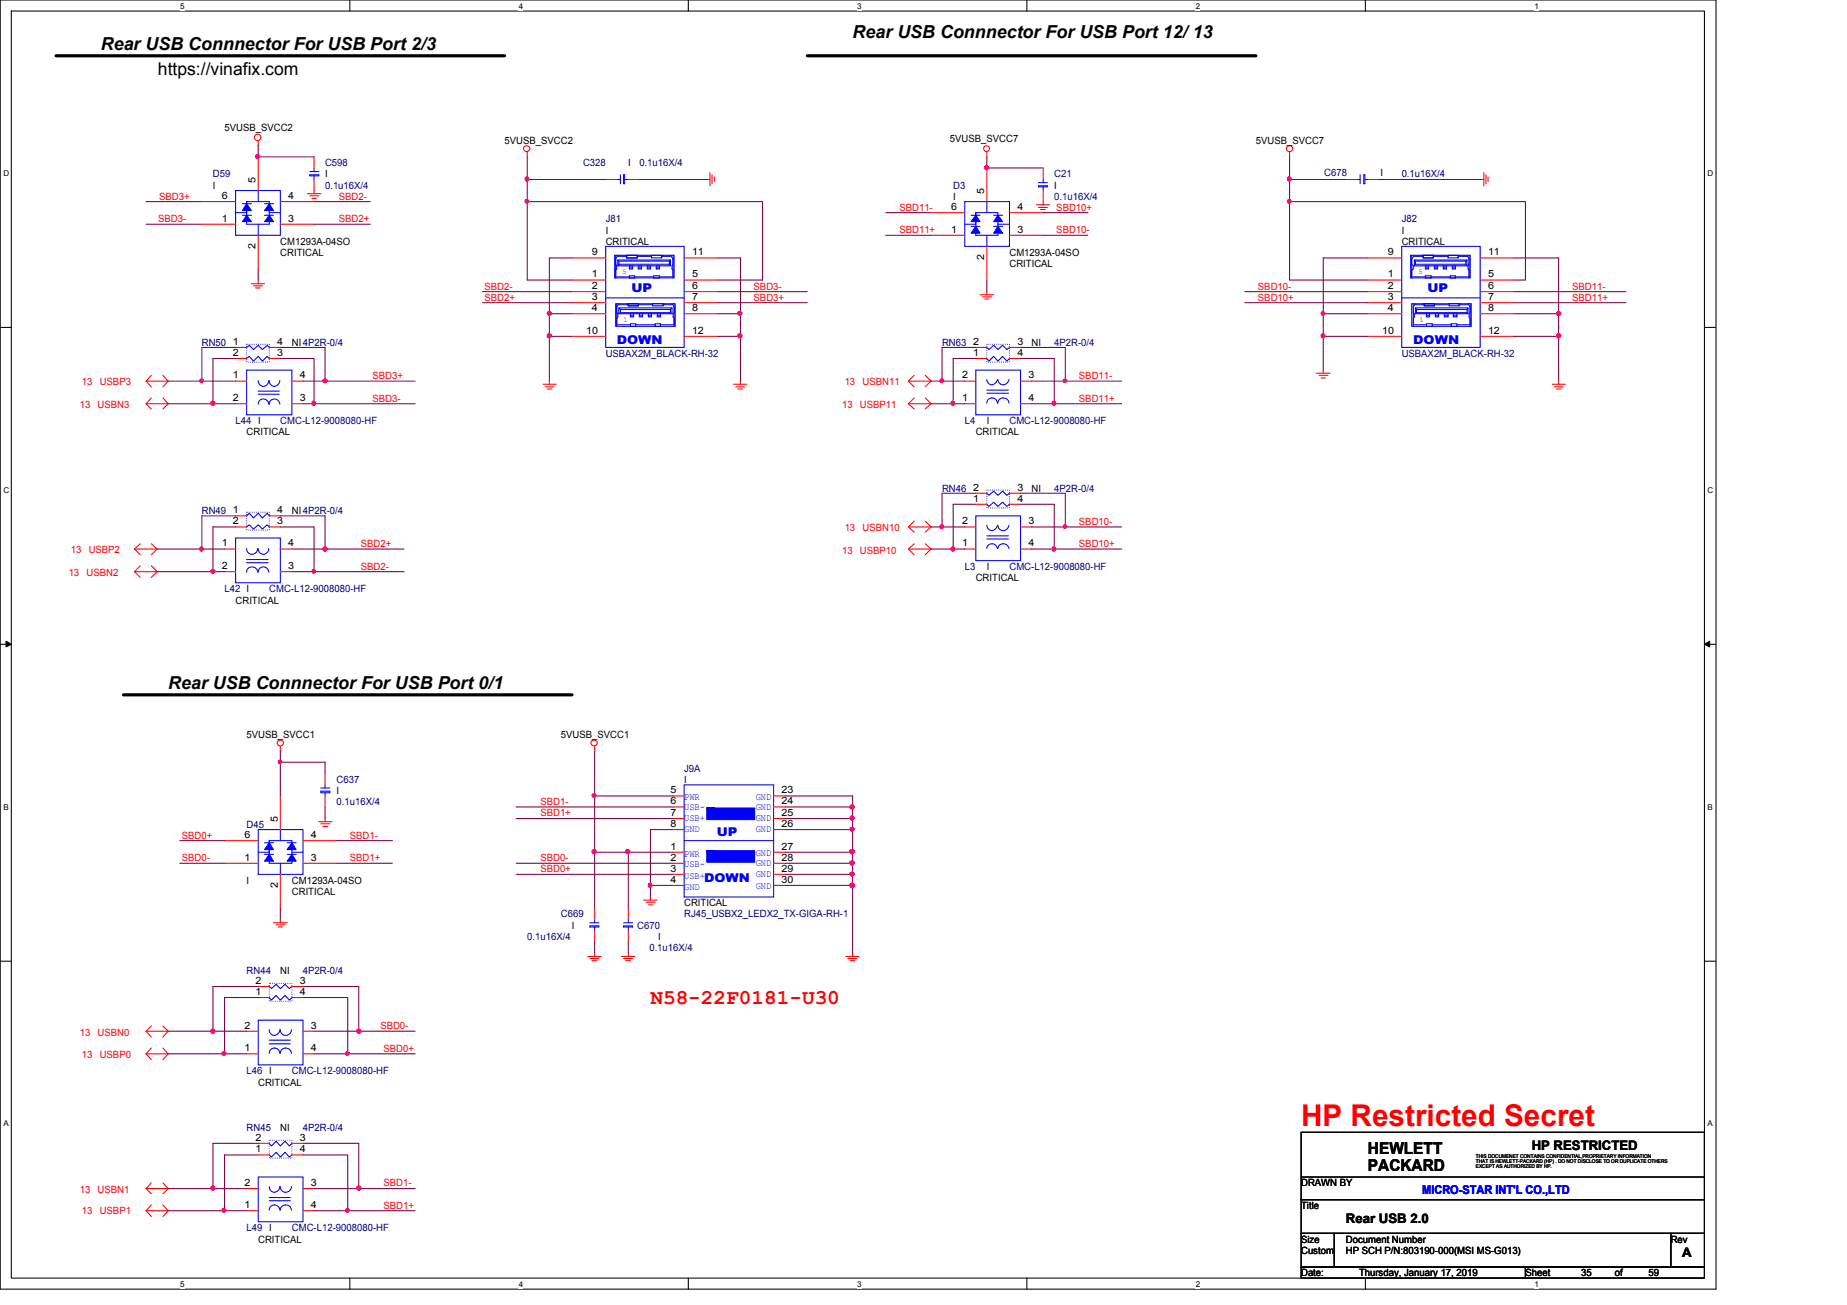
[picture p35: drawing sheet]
<svg xmlns="http://www.w3.org/2000/svg" width="297mm" height="210mm" viewBox="0 0 297 210" stroke-linecap="round" stroke-linejoin="round" font-family="sans-serif">
<defs><g id="words">
<text font-size="4.8" fill="#f00" x="209.3" y="181.2">HP Restricted Secret</text>
<text font-size="3.4" fill="#f00" x="104.6" y="161.5">N58-22F0181-U30</text>
<g font-size="2.9">
<text x="16.2" y="8">Rear USB Connnector For USB Port 2/3</text>
<text x="137.1" y="6.2">Rear USB Connnector For USB Port 12/ 13</text>
<text x="27" y="110.8">Rear USB Connnector For USB Port 0/1</text>
</g>
<text font-size="2.8" x="25.4" y="12.1">https://vinafix.com</text>
<g font-size="2.6">
<text x="220" y="185.7">HEWLETT</text>
<text x="220" y="188.4">PACKARD</text>
</g>
<g font-size="2.1">
<text x="246.3" y="184.9">HP RESTRICTED</text>
<text x="216.4" y="196.8">Rear USB 2.0</text>
<text x="270.5" y="202.2">A</text>
</g>
<g font-size="1.9" fill="#00f">
<text x="101.6" y="47">UP</text>
<text x="229.6" y="47">UP</text>
<text x="99.2" y="55.3">DOWN</text>
<text x="227.3" y="55.3">DOWN</text>
<text x="115.3" y="134.5">UP</text>
<text x="113.2" y="141.8">DOWN</text>
<text x="228.7" y="192.1">MICRO-STAR INT'L CO.,LTD</text>
</g>
<g font-size="1.6">
<text x="36.1" y="21">5VUSB_SVCC2</text>
<text x="81.1" y="23.1">5VUSB_SVCC2</text>
<text x="152.8" y="22.8">5VUSB_SVCC7</text>
<text x="202" y="23.1">5VUSB_SVCC7</text>
<text x="41.1" y="29.4" transform="rotate(-90 41.1 29.4)">5</text>
<text x="52.3" y="28.5">I</text>
<text x="101" y="26.8">I</text>
<text x="222" y="28.4">I</text>
<text x="34.2" y="30.4">I</text>
<text x="35.7" y="32">6</text>
<text x="35.7" y="35.6">1</text>
<text x="46.4" y="32">4</text>
<text x="46.4" y="35.6">3</text>
<text x="152.9" y="33.8">6</text>
<text x="153.3" y="32.2">I</text>
<text x="158.3" y="31.2" transform="rotate(-90 158.3 31.2)">5</text>
<text x="163.6" y="33.8">4</text>
<text x="169.5" y="30.4">I</text>
<text x="41.1" y="40" transform="rotate(-90 41.1 40)">2</text>
<text x="45.1" y="39.4">CM1293A-04SO</text>
<text x="45.1" y="41.1">CRITICAL</text>
<text x="95.2" y="41.1">9</text>
<text x="97.4" y="37.6">I</text>
<text x="97.4" y="39.4">CRITICAL</text>
<text x="111.3" y="41.1">11</text>
<text x="152.9" y="37.4">1</text>
<text x="158.3" y="41.8" transform="rotate(-90 158.3 41.8)">2</text>
<text x="162.3" y="41.1">CM1293A-04SO</text>
<text x="163.6" y="37.4">3</text>
<text x="223.2" y="41.1">9</text>
<text x="225.4" y="37.6">I</text>
<text x="225.4" y="39.4">CRITICAL</text>
<text x="239.3" y="41.1">11</text>
<text x="95.2" y="44.6">1</text>
<text x="95.2" y="46.5">2</text>
<text x="111.3" y="44.6">5</text>
<text x="111.3" y="46.5">6</text>
<text x="162.3" y="43">CRITICAL</text>
<text x="223.2" y="44.6">1</text>
<text x="223.2" y="46.5">2</text>
<text x="239.3" y="44.6">5</text>
<text x="239.3" y="46.5">6</text>
<text x="94.3" y="53.7">10</text>
<text x="95.2" y="48.3">3</text>
<text x="95.2" y="50">4</text>
<text x="111.3" y="48.3">7</text>
<text x="111.3" y="50">8</text>
<text x="111.3" y="53.7">12</text>
<text x="222.3" y="53.7">10</text>
<text x="223.2" y="48.3">3</text>
<text x="223.2" y="50">4</text>
<text x="239.3" y="48.3">7</text>
<text x="239.3" y="50">8</text>
<text x="239.3" y="53.7">12</text>
<text x="37.5" y="55.5">1</text>
<text x="37.5" y="57.2">2</text>
<text x="44.6" y="55.5">4</text>
<text x="44.6" y="57.2">3</text>
<text x="46.9" y="55.6">NI4P2R-0/4</text>
<text x="156.5" y="57.2">1</text>
<text x="156.5" y="55.5">2</text>
<text x="163.6" y="57.2">4</text>
<text x="163.6" y="55.5">3</text>
<text x="165.9" y="55.6">NI</text>
<text x="37.5" y="60.9">1</text>
<text x="37.5" y="64.5">2</text>
<text x="48.2" y="60.9">4</text>
<text x="48.2" y="64.5">3</text>
<text x="154.7" y="64.5">1</text>
<text x="154.7" y="60.9">2</text>
<text x="165.4" y="64.5">4</text>
<text x="165.4" y="60.9">3</text>
<text x="39.7" y="70">CRITICAL</text>
<text x="156.9" y="70">CRITICAL</text>
<text x="158.7" y="68.2">I</text>
<text x="37.5" y="82.6">1</text>
<text x="44.6" y="82.6">4</text>
<text x="46.9" y="82.6">NI4P2R-0/4</text>
<text x="156.5" y="80.7">1</text>
<text x="156.5" y="78.9">2</text>
<text x="163.6" y="80.7">4</text>
<text x="163.6" y="78.9">3</text>
<text x="165.9" y="79.1">NI</text>
<text x="35.7" y="87.9">1</text>
<text x="37.5" y="84.3">2</text>
<text x="44.6" y="84.3">3</text>
<text x="46.4" y="87.9">4</text>
<text x="154.7" y="87.9">1</text>
<text x="154.7" y="84.3">2</text>
<text x="165.4" y="87.9">4</text>
<text x="165.4" y="84.3">3</text>
<text x="35.7" y="91.5">2</text>
<text x="46.4" y="91.5">3</text>
<text x="156.9" y="93.5">CRITICAL</text>
<text x="158.7" y="91.7">I</text>
<text x="37.9" y="97.1">CRITICAL</text>
<text x="39.7" y="118.7">5VUSB_SVCC1</text>
<text x="90.2" y="118.7">5VUSB_SVCC1</text>
<text x="110" y="125.9">I</text>
<text x="54.1" y="127.8">I</text>
<text x="107.8" y="127.6">5</text>
<text x="107.8" y="129.4">6</text>
<text x="107.8" y="131.2">7</text>
<text x="125.7" y="127.6">23</text>
<text x="125.7" y="129.4">24</text>
<text x="125.7" y="131.2">25</text>
<text x="39.3" y="134.8">6</text>
<text x="44.7" y="132.2" transform="rotate(-90 44.7 132.2)">5</text>
<text x="50" y="134.8">4</text>
<text x="107.8" y="133">8</text>
<text x="107.8" y="136.7">1</text>
<text x="125.7" y="133">26</text>
<text x="125.7" y="136.7">27</text>
<text x="39.3" y="138.4">1</text>
<text x="39.7" y="142.2">I</text>
<text x="44.7" y="142.8" transform="rotate(-90 44.7 142.8)">2</text>
<text x="46.9" y="142.2">CM1293A-04SO</text>
<text x="46.9" y="143.9">CRITICAL</text>
<text x="50" y="138.4">3</text>
<text x="107.8" y="138.4">2</text>
<text x="107.8" y="140.2">3</text>
<text x="107.8" y="142">4</text>
<text x="125.7" y="138.4">28</text>
<text x="125.7" y="140.2">29</text>
<text x="125.7" y="142">30</text>
<text x="92" y="149.4">I</text>
<text x="110" y="145.8">CRITICAL</text>
<text x="105.9" y="151.2">I</text>
<text x="41.1" y="160">1</text>
<text x="41.1" y="158.2">2</text>
<text x="45.1" y="156.6">NI</text>
<text x="48.2" y="160">4</text>
<text x="48.2" y="158.2">3</text>
<text x="39.3" y="165.4">2</text>
<text x="50" y="165.4">3</text>
<text x="39.3" y="169.1">1</text>
<text x="50" y="169.1">4</text>
<text x="41.5" y="174.7">CRITICAL</text>
<text x="41.1" y="185.3">1</text>
<text x="41.1" y="183.5">2</text>
<text x="45.1" y="181.9">NI</text>
<text x="48.2" y="185.3">4</text>
<text x="48.2" y="183.5">3</text>
<text x="39.3" y="190.8">2</text>
<text x="50" y="190.8">3</text>
<text x="209.3" y="190.8">DRAWN BY</text>
<text x="39.3" y="194.3">1</text>
<text x="50" y="194.3">4</text>
<text x="209.2" y="194.5">Title</text>
<text x="41.5" y="199.9">CRITICAL</text>
<text x="209.2" y="199.9">Size</text>
<text x="209.3" y="201.7">Custom</text>
<text x="216.4" y="199.9">Document Number</text>
<text x="216.4" y="201.7">HP SCH P/N:803190-000(MSI MS-G013)</text>
<text x="268.7" y="199.9">Rev</text>
<text x="209.3" y="205.3">Date:</text>
<text x="218.6" y="205.3">Thursday, January 17, 2019</text>
<text x="245.3" y="205.3">Sheet</text>
<text x="254.3" y="205.3">35</text>
<text x="259.7" y="205.3">of</text>
<text x="265.1" y="205.3">59</text>
</g>
<g font-size="1.6" fill="#000080">
<text x="34.2" y="28.5">D59</text>
<text x="52.3" y="26.8">C598</text>
<text x="93.8" y="26.8">C328</text>
<text x="102.8" y="26.8">0.1u16X/4</text>
<text x="169.5" y="28.5">C21</text>
<text x="213" y="28.4">C678</text>
<text x="225.4" y="28.5">0.1u16X/4</text>
<text x="52.3" y="30.4">0.1u16X/4</text>
<text x="97.4" y="35.7">J81</text>
<text x="153.3" y="30.4">D3</text>
<text x="169.5" y="32.2">0.1u16X/4</text>
<text x="225.4" y="35.7">J82</text>
<text x="32.5" y="55.6">RN50</text>
<text x="97.4" y="57.4">USBAX2M_BLACK-RH-32</text>
<text x="151.5" y="55.6">RN63</text>
<text x="169.5" y="55.6">4P2R-0/4</text>
<text x="225.4" y="57.4">USBAX2M_BLACK-RH-32</text>
<text x="37.9" y="68.2">L44 I</text>
<text x="45.1" y="68.2">CMC-L12-9008080-HF</text>
<text x="155.1" y="68.2">L4</text>
<text x="162.3" y="68.2">CMC-L12-9008080-HF</text>
<text x="32.5" y="82.6">RN49</text>
<text x="151.5" y="79.1">RN46</text>
<text x="169.5" y="79.1">4P2R-0/4</text>
<text x="36.1" y="95.3">L42 I</text>
<text x="43.3" y="95.3">CMC-L12-9008080-HF</text>
<text x="155.1" y="91.7">L3</text>
<text x="162.3" y="91.7">CMC-L12-9008080-HF</text>
<text x="54.1" y="125.9">C637</text>
<text x="110" y="124.1">J9A</text>
<text x="54.1" y="129.5">0.1u16X/4</text>
<text x="39.7" y="133.2">D45</text>
<text x="90.2" y="147.6">C669</text>
<text x="102.5" y="149.4">C670</text>
<text x="110" y="147.6">RJ45_USBX2_LEDX2_TX-GIGA-RH-1</text>
<text x="84.8" y="151.2">0.1u16X/4</text>
<text x="104.4" y="153">0.1u16X/4</text>
<text x="39.7" y="156.6">RN44</text>
<text x="48.7" y="156.6">4P2R-0/4</text>
<text x="39.7" y="172.8">L46 I</text>
<text x="46.9" y="172.8">CMC-L12-9008080-HF</text>
<text x="39.7" y="181.9">RN45</text>
<text x="48.7" y="181.9">4P2R-0/4</text>
<text x="39.7" y="198">L49 I</text>
<text x="46.9" y="198">CMC-L12-9008080-HF</text>
</g>
<g font-size="1.6" fill="#f00">
<text x="25.4" y="35.7">SBD3-</text>
<text x="25.6" y="32.1">SBD3+</text>
<text x="54.5" y="32.1">SBD2-</text>
<text x="54.5" y="35.7">SBD2+</text>
<text x="144.6" y="33.9">SBD11-</text>
<text x="169.9" y="33.9">SBD10+</text>
<text x="144.6" y="37.5">SBD11+</text>
<text x="169.9" y="37.5">SBD10-</text>
<text x="77.9" y="46.6">SBD2-</text>
<text x="121.2" y="46.6">SBD3-</text>
<text x="202.3" y="46.6">SBD10-</text>
<text x="252.9" y="46.6">SBD11-</text>
<text x="77.9" y="48.3">SBD2+</text>
<text x="121.2" y="48.3">SBD3+</text>
<text x="202.3" y="48.3">SBD10+</text>
<text x="252.9" y="48.3">SBD11+</text>
<text x="12.8" y="65.7">13</text>
<text x="13.2" y="61.9">13</text>
<text x="15.7" y="65.7">USBN3</text>
<text x="16" y="61.9">USBP3</text>
<text x="59.9" y="61">SBD3+</text>
<text x="59.9" y="64.6">SBD3-</text>
<text x="135.4" y="65.7">13</text>
<text x="135.8" y="61.9">13</text>
<text x="138.3" y="65.7">USBP11</text>
<text x="138.7" y="61.9">USBN11</text>
<text x="173.5" y="61">SBD11-</text>
<text x="173.5" y="64.6">SBD11+</text>
<text x="11.4" y="89">13</text>
<text x="14.3" y="89">USBP2</text>
<text x="58" y="88">SBD2+</text>
<text x="135.4" y="89.2">13</text>
<text x="135.8" y="85.3">13</text>
<text x="138.3" y="89.2">USBP10</text>
<text x="138.7" y="85.3">USBN10</text>
<text x="173.5" y="84.4">SBD10-</text>
<text x="173.5" y="88">SBD10+</text>
<text x="11" y="92.7">13</text>
<text x="13.9" y="92.7">USBN2</text>
<text x="58" y="91.6">SBD2-</text>
<text x="86.9" y="129.5">SBD1-</text>
<text x="86.9" y="131.3">SBD1+</text>
<text x="29.2" y="134.9">SBD0+</text>
<text x="56.3" y="134.9">SBD1-</text>
<text x="29.2" y="138.5">SBD0-</text>
<text x="56.3" y="138.5">SBD1+</text>
<text x="86.9" y="140.3">SBD0+</text>
<text x="86.9" y="138.5">SBD0-</text>
<text x="12.8" y="166.7">13</text>
<text x="15.7" y="166.7">USBN0</text>
<text x="61.2" y="165.5">SBD0-</text>
<text x="13.2" y="170.1">13</text>
<text x="16" y="170.1">USBP0</text>
<text x="61.7" y="169.2">SBD0+</text>
<text x="12.8" y="191.9">13</text>
<text x="15.7" y="191.9">USBN1</text>
<text x="61.7" y="190.8">SBD1-</text>
<text x="13.2" y="195.3">13</text>
<text x="16" y="195.3">USBP1</text>
<text x="61.7" y="194.4">SBD1+</text>
</g>
<g font-size="1.6" fill="#00f">
<text x="110" y="130.3">USB-</text>
<text x="110" y="128.6">PWR</text>
<text x="121.5" y="128.6">GND</text>
<text x="121.5" y="130.3">GND</text>
<text x="110" y="132.1">USB+</text>
<text x="110" y="133.9">GND</text>
<text x="110" y="137.8">PWR</text>
<text x="121.5" y="133.9">GND</text>
<text x="121.5" y="132.1">GND</text>
<text x="121.5" y="137.7">GND</text>
<text x="110" y="139.4">USB-</text>
<text x="110" y="141.3">USB+</text>
<text x="110" y="143.1">GND</text>
<text x="121.5" y="142.9">GND</text>
<text x="121.5" y="139.3">GND</text>
<text x="121.5" y="141.1">GND</text>
</g>
<g font-size="1.3">
<text x="29" y="1.4">5</text>
<text x="83.4" y="1.4">4</text>
<text x="137.9" y="1.4">3</text>
<text x="192.3" y="1.4">2</text>
<text x="246.8" y="1.4">1</text>
<text x=".5" y="28.4">D</text>
<text x="274.6" y="28.4">D</text>
<text x=".5" y="79.2">C</text>
<text x="274.6" y="79.2">C</text>
<text x=".5" y="130.2">B</text>
<text x="274.6" y="130.2">B</text>
<text x=".5" y="181.2">A</text>
<text x="274.6" y="181.2">A</text>
<text x="29" y="207">5</text>
<text x="83.4" y="207">4</text>
<text x="137.9" y="207">3</text>
<text x="192.3" y="207">2</text>
<text x="246.8" y="207">1</text>
</g>
<g font-size="1.2" fill="#00f">
<text x="100.1" y="44">5</text>
<text x="228.1" y="44">5</text>
<text x="100.3" y="51.7">1</text>
<text x="228.3" y="51.7">1</text>
</g>
<g font-size=".8">
<text x="237.4" y="186.2">THIS DOCUMENET CONTAINS CONFIDENTIAL,PROPRIETARY INFORMATION</text>
<text x="237.4" y="187">THAT IS HEWLETT-PACKARD (HP) . DO NOT DISCLOSE TO OR DUPLICATE OTHERS</text>
<text x="237.4" y="187.9">EXCEPT AS AUTHORIZED BY HP.</text>
</g>
</g></defs>
<path d="M0 0h276v207.4h-276zM1.8 1.8h272.3v203.8h-272.3z" fill="none" stroke="#000" stroke-width=".17"/>
<g fill="#fff">
<path d="M29 .3h.7v1.4h-.7z"/>
<path d="M29 205.8h.7v1.5h-.7z"/>
</g>
<path d="M56.3 0v1.8M56.3 205.6v1.8" fill="none" stroke="#000" stroke-width=".17"/>
<g fill="#fff">
<path d="M83.4 .3h.7v1.4h-.7z"/>
<path d="M83.4 205.8h.7v1.5h-.7z"/>
</g>
<path d="M110.7 0v1.8M110.7 205.6v1.8" fill="none" stroke="#000" stroke-width=".17"/>
<g fill="#fff">
<path d="M137.9 .3h.7v1.4h-.7z"/>
<path d="M137.9 205.8h.7v1.5h-.7z"/>
</g>
<path d="M165.1 0v1.8M165.1 205.6v1.8" fill="none" stroke="#000" stroke-width=".17"/>
<g fill="#fff">
<path d="M192.3 .3h.7v1.4h-.7z"/>
<path d="M192.3 205.8h.7v1.5h-.7z"/>
</g>
<path d="M219.6 0v1.8M219.6 205.6v1.8" fill="none" stroke="#000" stroke-width=".17"/>
<g fill="#fff">
<path d="M246.8 .3h.6v1.4h-.6z"/>
<path d="M246.8 205.8h.6v1.5h-.6z"/>
<path d="M.5 27.2h1v1.4h-1z"/>
<path d="M274.6 27.2h1v1.4h-1z"/>
<path d="M.5 78.1h1v1.4h-1z"/>
<path d="M274.6 78.1h1v1.4h-1z"/>
</g>
<path d="M0 52.7h1.8M274.1 52.7h1.8" fill="none" stroke="#000" stroke-width=".17"/>
<g fill="#fff">
<path d="M.5 129h.9v1.5h-.9z"/>
<path d="M274.6 129h.9v1.5h-.9z"/>
</g>
<path d="M0 103.6h1.8M274.1 103.6h1.8" fill="none" stroke="#000" stroke-width=".17"/>
<path d="M1 103.1l.8 .5-.8 .5zM274.1 103.6l.9-.5v1z" fill="#000"/>
<path d="M1 103.1l.8 .5-.8 .5zM274.1 103.6l.9-.5v1z" fill="none" stroke="#000" stroke-width=".16"/>
<g fill="#fff">
<path d="M.5 180h.8v1.4h-.8z"/>
<path d="M274.6 180h.8v1.4h-.8z"/>
</g>
<path d="M0 154.6h1.8M274.1 154.6h1.8M209.3 182.1h64.8v10.9h-64.8zM209.3 193h64.8v5.4h-64.8zM209.3 198.4h5.3v5.4h-5.3zM209.3 189.3h64.8M214.6 198.4h54.1v5.4h-54.1zM268.7 198.4h5.4v5.4h-5.4zM209.3 203.8h36v1.8h-36zM245.3 203.8h28.8v1.8h-28.8z" fill="none" stroke="#000" stroke-width=".17"/>
<path d="M9 9h72.2M129.8 9h72.2M19.9 111.8h72.1" fill="none" stroke="#000" stroke-width=".51"/>
<g fill="none" stroke="#f00" stroke-width=".17">
<path d="M41.5 22.7v.8M49.4 31.2h2.2M49.8 31.5h1.5M50.2 31.9h.6M50.5 28.9v2.3M50.5 25.2v1.8M84.8 24.5v.7M97.4 28.9h1.8M101 28.9h1.8M113.7 28.9h.5M114.2 27.8v2.1M114.5 28.1v1.4"/>
<path d="M114.9 28.4v.8M158.7 24.5v.7M166.7 32.9h2.1M167 33.4h1.4M167.3 33.7h.8M167.8 32.4v.5M207.4 24.5v.7M216.5 28.9h1.7M220 28.9h1.9M238 28.9h.6M238.6 27.8v2.1M239 28.1v1.4"/>
<path d="M239.3 28.4v.8M37.9 55.9h1.8M37.9 57.7h1.8M40.4 45.6h2.1M40.8 46h1.4M41.1 46.3h.8M41.5 45v.6M43.3 55.9h1.8M43.3 57.7h1.8M156.9 57.7h1.8M156.9 55.9h1.8M157.6 47.4h2.2"/>
<path d="M158 47.8h1.5M158.4 48.1h.6M158.7 46.9v.5M162.3 57.7h1.8M162.3 55.9h1.8M212.8 59.5v.5M220 45h5.4M220 46.9h5.4M220 48.7h5.4M220 50.5h5.4M220 41.5h5.4M220 54.1h5.4"/>
<path d="M238 41.5h5.5M238 45h5.5M238 46.9h5.5M238 48.7h5.5M238 50.5h5.5M238 54.1h5.5M23.5 61.3l.8 .9M23.5 64.9l.8 .9M23.5 61.3h3.5M23.5 64.9h3.5M24.3 60.4l-.8 .9M24.3 64l-.8 .9"/>
<path d="M26.2 60.4l.8 .9-.8 .9M26.2 64l.8 .9-.8 .9M37.9 61.3h1.8M37.9 64.9h1.8M46.9 61.3h1.8M46.9 64.9h1.8M87.3 61.8h2.1M87.7 62.2h1.4M88 62.6h.8M88.3 61.3v.5M118 61.8h2.1M118.3 62.2h1.5"/>
<path d="M118.7 62.6h.7M119.1 61.3v.5M146.1 61.3l.9 .9M146.1 64.9l.9 .9M146.1 61.3h3.6M146.1 64.9h3.6M147 60.4l-.9 .9M147 64l-.9 .9M148.8 60.4l.9 .9-.9 .9M148.8 64l.9 .9-.9 .9M156.9 79.3h1.8M162.3 79.3h1.8"/>
<path d="M211.7 60h2.2M212.1 60.4h1.5M212.5 60.8h.6M249.6 61.8h2.2M250 62.2h1.4M250.3 62.6h.8M250.7 61.3v.5M21.6 88.3l1 .9M21.6 92l1 .9M21.6 88.3h3.7M21.6 92h3.7M22.6 87.5l-1 .8"/>
<path d="M22.6 91l-1 1M24.3 87.5l1 .8-1 .9M24.3 91l1 1-1 .9M36.1 88.3h1.8M36.1 92h1.8M37.9 83h1.8M37.9 84.8h1.8M43.3 83h1.8M43.3 84.8h1.8M45.1 88.3h1.8M45.1 92h1.8M146.1 84.8l.9 .8"/>
<path d="M146.1 88.3l.9 .9M146.1 88.3h3.6M146.1 84.8h3.6M147 83.8l-.9 1M147 87.5l-.9 .8M148.8 83.8l.9 1-.9 .8M148.8 87.5l.9 .8-.9 .9M155.2 88.3h1.7M155.2 84.8h1.7M156.9 81.1h1.8M162.3 81.1h1.8M164.1 88.3h1.8"/>
<path d="M164.1 84.8h1.8M45.1 120.1v.7M51.3 132.2h2.1M51.6 132.5h1.4M51.9 132.9h.8M52.3 131.7v.5M95.6 120.1v.7M41.5 158.7h1.8M44 148.4h2.2M44.4 148.8h1.4M44.7 149.1h.7M45.1 147.8v.6"/>
<path d="M46.9 158.7h1.8M94.5 153.8h2.1M94.9 154.2h1.4M95.2 154.5h.8M95.6 153.3v.5M99.9 153.8h2.2M100.3 154.2h1.4M100.6 154.5h.8M101 153.3v.5M103.5 144.8h2.2M103.9 145.1h1.5M104.3 145.5h.6"/>
<path d="M104.6 144.3v.5M136 153.8h2.1M136.4 154.2h1.4M136.7 154.5h.8M137.1 153.3v.5M23.5 165.9l.8 .9M23.5 169.5l.8 .9M23.5 165.9h3.5M23.5 169.5h3.5M24.3 165l-.8 .9M24.3 168.6l-.8 .9M26.2 165l.8 .9-.8 .9"/>
<path d="M26.2 168.6l.8 .9-.8 .9M41.5 160.4h1.8M46.9 160.4h1.8M23.5 194.7l.8 1M23.5 191.2l.8 .8M23.5 194.7h3.5M23.5 191.2h3.5M24.3 193.8l-.8 .9M24.3 190.3l-.8 .9M26.2 193.8l.8 .9-.8 1M26.2 190.3l.8 .9-.8 .8"/>
<circle cx="41.4" cy="22.1" r=".52"/>
<circle cx="84.7" cy="23.9" r=".5"/>
<circle cx="158.7" cy="23.9" r=".48"/>
<circle cx="207.4" cy="23.9" r=".5"/>
<circle cx="45.1" cy="119.5" r=".5"/>
<circle cx="95.6" cy="119.5" r=".5"/>
</g>
<g fill="none" stroke="#00f" stroke-width=".17">
<path d="M49.8 28.1h1.5v.2h-1.5zM49.8 27.6h1.5M50.5 28.3v.6M50.5 27v.6M99.2 28.9h.6M99.8 28.1v1.4M100.3 28.1h.2v1.4h-.2zM100.5 28.9h.5M156.2 36.4h1.4M156.2 34.6h1.4M156.9 34.2v1.9zM156.9 36.1v1.7"/>
<path d="M218.2 28.9h.5M218.7 28.1v1.4M219.3 28.1h.2v1.4h-.2zM219.5 28.9h.5M225.4 39.6h12.6v16.3h-12.6zM39.7 59.5h7.2v7.2h-7.2zM39.7 55.9l.4-.4 .7 .7 .7-.7 .7 .7 .8-.7 .3 .4M39.7 57.7l.4-.4 .7 .8 .7-.8 .7 .8 .8-.8 .3 .4M158.7 57.7l.3 .4 .8-.8 .7 .8 .7-.8 .7 .8 .4-.4M158.7 55.9l.3 .3 .8-.7 .7 .7 .7-.7 .7 .7 .4-.3M225.4 47.9h12.6M226.9 41.1h9.5v3.6h-9.5z"/>
<path d="M227 48.9h9.6v3.6h-9.6zM227 41.1v3.6M227.3 48.9v3.6M227.5 41.8h8.4v1h-8.4zM227.5 41.8l.1 .2M227.5 41.1l-.5 .6v.8l.3 .3v.5l-.3 .1v1.1h2.2M227.5 41.2h1.2M227.6 49.5h8.5v1h-8.5zM227.6 42h8.2v.5h-8.2zM227.6 48.9l-.3 .5v.9l.2 .2v.5l-.2 .2v1h2.1M227.6 49h1.3M227.6 42.5l-.1 .3"/>
<path d="M227.6 49.5l.2 .3M227.8 49.8h8.1v.5h-8.1zM227.8 50.3l-.2 .2M228.7 41.1l.2 .4M228.9 41.1h1.6v.4h-1.6zM228.9 48.9l.2 .3M229.1 48.9h1.6v.3h-1.6zM229.2 42.8h.5v.5h-.5zM229.2 44.4h1v.3h-1zM229.2 43.1h.5M229.4 50.5h.5v.5h-.5zM229.4 52.1h.9v.4h-.9z"/>
<path d="M229.4 50.8h.5M230.2 44.5h3M230.3 52.2h3.1M230.5 41.2h2.4M230.7 42.8h.5v.5h-.5zM230.7 43.1h.5M230.7 49h2.3M230.8 50.5h.6v.5h-.6zM230.8 50.8h.6M232.1 42.8h.5v.5h-.5zM232.1 43.1h.5M232.3 50.5h.6v.5h-.6z"/>
<path d="M232.3 50.8h.6M232.9 41.1h1.6v.4h-1.6zM233 48.9h1.7v.3h-1.7zM233.2 44.4h.9v.3h-.9zM233.4 52.1h.9v.4h-.9zM233.6 42.8h.5v.5h-.5zM233.6 43.1h.5M233.7 50.5h.6v.5h-.6zM233.7 50.8h.6M234.7 41.1l-.2 .4M234.7 41.2h1.2M234.8 49h1.3"/>
<path d="M234.8 48.9l-.1 .3M235.8 42.5l.1 .3M235.9 50.3l.2 .2M235.9 41.8l-.1 .2M235.9 41.1l.4 .6v.8l-.2 .3v.5l.2 .1v1.1h-2.2M236.1 48.9l.3 .5v.9l-.1 .2v.5l.1 .2v1h-2.1M236.1 49.5l-.2 .3M236.3 41.1v3.6M236.4 48.9v3.6M41.5 61.2a.85 .85 0 0 0 .9 .9 .85 .85 0 0 0 .8-.9M41.5 62.9h3.4M41.5 63.4h3.4"/>
<path d="M41.5 65a.85 .85 0 0 1 .9-.8 .85 .85 0 0 1 .8 .8M43.3 65a.85 .85 0 0 1 .9-.8 .85 .85 0 0 1 .8 .8M43.3 61.2a.85 .85 0 0 0 .9 .9 .85 .85 0 0 0 .8-.9M158.7 79.3l.3 .4 .8-.7 .7 .7 .7-.7 .7 .7 .4-.4M37.9 86.5h7.2v7.2h-7.2zM39.7 83l.4-.4 .7 .7 .7-.7 .7 .7 .8-.7 .3 .4M39.7 84.8l.4-.4 .7 .7 .7-.7 .7 .7 .8-.7 .3 .4M39.7 90h3.4M39.7 90.5h3.4M39.7 92a.89 .89 0 0 1 .9-.8 .89 .89 0 0 1 .8 .8M41.4 88.2a.89 .89 0 0 1-.8 1 .89 .89 0 0 1-.9-1M41.5 92a.85 .85 0 0 1 .9-.8 .85 .85 0 0 1 .8 .8"/>
<path d="M43.2 88.2a.85 .85 0 0 1-.8 1 .85 .85 0 0 1-.9-1M156.9 83h7.2v7.2h-7.2zM158.7 81.1l.3 .4 .8-.7 .7 .7 .7-.7 .7 .7 .4-.4M158.7 88.2a.85 .85 0 0 1 .9-.7 .85 .85 0 0 1 .8 .7M158.7 86.7h3.5M158.7 86.2h3.5M158.7 84.5a.85 .85 0 0 0 .9 .8 .85 .85 0 0 0 .8-.8M160.5 88.2a.9 .9 0 0 1 .9-.7 .9 .9 0 0 1 .9 .7M160.5 84.5a.89 .89 0 0 0 .9 .8 .89 .89 0 0 0 .9-.8M43.3 158.7l.3 .3 .8-.7 .7 .7 .7-.7 .7 .7 .4-.3M43.3 160.4l.3 .5 .8-.8 .7 .8 .7-.8 .7 .8 .4-.5"/>
</g>
<path d="M39.7 55.4h3.6v2.9h-3.6zM158.7 55.4h3.6v2.9h-3.6zM158.7 78.8h3.6v2.9h-3.6zM39.7 82.4h3.6v2.9h-3.6zM43.3 158.2h3.6v2.8h-3.6z" fill="none" stroke="#00f" stroke-width=".17" stroke-dasharray="0 .3"/>
<path d="M156.9 36.4l.7 1.1h-1.4z" fill-rule="evenodd" fill="#00f"/>
<path d="M156.9 36.4l.7 1.1h-1.4z" fill="none" stroke="#00f" stroke-width=".17"/>
<path d="M156.9 34.6l.7 1h-1.4z" fill-rule="evenodd" fill="#00f"/>
<path d="M155.2 32.4h7.1v7.2h-7.1zM155.2 36.1h1.7M156.9 34.6l.7 1h-1.4z" fill="none" stroke="#00f" stroke-width=".17"/>
<path d="M160.5 34.6l.7 1h-1.4z" fill-rule="evenodd" fill="#00f"/>
<path d="M160.5 34.6l.7 1h-1.4z" fill="none" stroke="#00f" stroke-width=".17"/>
<path d="M160.5 36.4l.7 1.1h-1.4z" fill-rule="evenodd" fill="#00f"/>
<g fill="none" stroke="#00f" stroke-width=".17">
<path d="M156.9 34.2h3.6v3.6h-3.6M158.7 32.4v1.8M158.7 37.8v1.8M159.8 34.6h1.4M159.8 36.4h1.4M160.5 36.1h1.8M160.5 36.4l.7 1.1h-1.4zM51.6 127.3h1.4v.2h-1.4zM51.6 126.7h1.4M52.3 127.5v.5M52.3 126.2v.5M110 135.2h14.4"/>
<path d="M94.9 148.4h1.4M94.9 148.9h1.4v.2h-1.4zM95.6 149.1v.6M95.6 147.8v.6M41.5 164.1h7.2v7.2h-7.2zM43.3 169.4a.85 .85 0 0 1 .9-.8 .85 .85 0 0 1 .8 .8M43.3 167.9h3.4M43.3 167.3h3.4M43.3 165.6a.85 .85 0 0 0 .9 .9 .85 .85 0 0 0 .8-.9M45.1 169.4a.89 .89 0 0 1 .9-.8 .89 .89 0 0 1 .9 .8M45.1 165.6a.89 .89 0 0 0 .9 .9 .89 .89 0 0 0 .9-.9M43.3 185.8l.3 .3 .8-.8 .7 .8 .7-.8 .7 .8 .4-.3"/>
<path d="M43.3 183.9l.3 .4 .8-.7 .7 .7 .7-.7 .7 .7 .4-.4"/>
</g>
<g fill="none" stroke="#f00" stroke-width=".17">
<path d="M149.7 34.2h5.5M149.7 37.8h5.5M158.7 27v5.4M158.7 39.6v5.4M162.3 34.2h5.5M162.3 37.8h5.5M52.3 128v1.8M52.3 124.4v1.8M95.6 149.7v1.8M95.6 146.1v1.7M39.7 169.5h1.8M39.7 165.9h1.8"/>
<path d="M48.7 169.5h1.8M48.7 165.9h1.8M41.5 185.8h1.8M41.5 183.9h1.8M46.9 185.8h1.8M46.9 183.9h1.8"/>
</g>
<path d="M43.3 183.4h3.6v2.9h-3.6z" fill="none" stroke="#00f" stroke-width=".17" stroke-dasharray="0 .3"/>
<path d="M113.7 136.8h7.7v1.9h-7.7v-1.9h1.2z" fill-rule="evenodd" fill="#00f"/>
<path d="M110 126.2h14.4v18.1h-14.4zM113.7 136.8h7.7v1.9h-7.7v-1.9h1.2z" fill="none" stroke="#00f" stroke-width=".17"/>
<path d="M113.7 130h7.7v1.8h-7.7v-1.8h1.2z" fill-rule="evenodd" fill="#00f"/>
<path d="M42.5 137.4h1.5M42.5 135.6h1.5M43.3 135.2v1.9zM43.3 137.1v1.8M113.7 130h7.7v1.8h-7.7v-1.8h1.2z" fill="none" stroke="#00f" stroke-width=".17"/>
<g fill="none" stroke="#f00" stroke-width=".17">
<path d="M108.2 128h1.8M108.2 129.8h1.8M108.2 131.7h1.8M108.2 133.4h1.8M108.2 137.1h1.8M108.2 138.9h1.8M124.4 128h1.9M124.4 129.8h1.9M124.4 131.7h1.9M124.4 133.4h1.9M124.4 137.1h1.9M124.4 138.9h1.9"/>
<path d="M108.2 140.6h1.8M108.2 142.4h1.8M124.4 140.6h1.9M124.4 142.4h1.9"/>
</g>
<path d="M43.3 137.4l.7 1.1h-1.5z" fill-rule="evenodd" fill="#00f"/>
<path d="M43.3 137.4l.7 1.1h-1.5z" fill="none" stroke="#00f" stroke-width=".17"/>
<path d="M43.3 135.6l.7 1.1h-1.5z" fill-rule="evenodd" fill="#00f"/>
<path d="M41.5 133.4h7.2v7.2h-7.2zM41.5 137.1h1.8M43.3 135.6l.7 1.1h-1.5z" fill="none" stroke="#00f" stroke-width=".17"/>
<path d="M46.9 135.6l.7 1.1h-1.4z" fill-rule="evenodd" fill="#00f"/>
<path d="M46.9 135.6l.7 1.1h-1.4z" fill="none" stroke="#00f" stroke-width=".17"/>
<path d="M46.9 137.4l.7 1.1h-1.4z" fill-rule="evenodd" fill="#00f"/>
<g fill="none" stroke="#00f" stroke-width=".17">
<path d="M39 34.6h1.4M39 32.8h1.4M39.7 32.4v1.8zM39.7 34.2v1.9M97.4 39.6h12.6v16.3h-12.6zM167 29.9h1.4v.2h-1.4zM167 29.4h1.4M167.8 30.1v.6M167.8 28.9v.5M97.4 47.9h12.6M98.8 41.1h9.6v3.6h-9.6zM99 48.9h9.6v3.6h-9.6z"/>
<path d="M99 41.1v3.6M99.2 48.9v3.6M99.4 41.8h8.4v1h-8.4zM99.4 41.1l-.4 .6v.8l.2 .3v.5l-.2 .1v1.1h2.2M99.4 41.8l.1 .2M99.4 41.2h1.2M99.5 49.5h8.6v1h-8.6zM99.5 42h8.2v.5h-8.2zM99.5 48.9l-.3 .5v.9l.2 .2v.5l-.2 .2v1h2.2M99.5 42.5l-.1 .3M99.5 49h1.3M99.5 49.5l.3 .3"/>
<path d="M99.8 49.8h8v.5h-8zM99.8 50.3l-.3 .2M100.6 41.1l.2 .4M100.8 41.1h1.7v.4h-1.7zM100.8 48.9l.2 .3M101 48.9h1.7v.3h-1.7zM101.2 42.8h.5v.5h-.5zM101.2 44.4h.9v.3h-.9zM101.2 43.1h.5M101.4 50.5h.5v.5h-.5zM101.4 52.1h.8v.4h-.8zM101.4 50.8h.5"/>
<path d="M102.1 44.5h3M102.2 52.2h3.2M102.5 41.2h2.3M102.7 42.8h.5v.5h-.5zM102.7 43.1h.5M102.7 49h2.2M102.8 50.5h.5v.5h-.5zM102.8 50.8h.5M104.1 42.8h.5v.5h-.5zM104.1 43.1h.5M104.3 50.5h.5v.5h-.5zM104.3 50.8h.5"/>
<path d="M104.8 41.1h1.6v.4h-1.6zM104.9 48.9h1.7v.3h-1.7zM105.1 44.4h.9v.3h-.9zM105.4 52.1h.8v.4h-.8zM105.5 42.8h.5v.5h-.5zM105.5 43.1h.5M105.7 50.5h.5v.5h-.5zM105.7 50.8h.5M106.6 41.2h1.2M106.6 41.1l-.2 .4M106.8 49h1.3M106.8 48.9l-.2 .3"/>
<path d="M107.7 42.5l.1 .3M107.8 41.1l.4 .6v.8l-.1 .3v.5l.1 .1v1.1h-2.2M107.8 41.8l-.1 .2M107.8 50.3l.3 .2M108.1 49.5l-.3 .3M108.1 48.9l.3 .5v.9l-.2 .2v.5l.2 .2v1h-2.2M108.2 41.1v3.6M108.4 48.9v3.6M156.9 59.5h7.2v7.2h-7.2zM158.7 63.2h3.5M158.7 62.7h3.5M158.7 61a.85 .85 0 0 0 .9 .9 .85 .85 0 0 0 .8-.9"/>
<path d="M160.4 64.9a.85 .85 0 0 0-.8-.9 .85 .85 0 0 0-.9 .9M160.5 61a.89 .89 0 0 0 .9 .9 .89 .89 0 0 0 .9-.9M162.3 64.9a.89 .89 0 0 0-.9-.9 .89 .89 0 0 0-.9 .9M43.3 135.2h3.6v3.7h-3.6M45.1 133.4v1.8M45.1 138.9v1.7M46.2 135.6h1.4M46.2 137.4h1.4M46.9 137.4l.7 1.1h-1.4zM46.9 137.1h1.8M100.3 148.9h1.4v.2h-1.4zM100.3 148.4h1.4"/>
<path d="M101 149.1v.6M101 147.8v.6M41.5 189.3h7.2v7.2h-7.2zM43.3 193.1h3.4M43.3 192.6h3.4M43.3 190.8a.85 .85 0 0 0 .9 1 .85 .85 0 0 0 .8-1M45 194.7a.85 .85 0 0 0-.8-.9 .85 .85 0 0 0-.9 .9M45.1 190.8a.89 .89 0 0 0 .9 1 .89 .89 0 0 0 .9-1M46.9 194.7a.89 .89 0 0 0-.9-.9 .89 .89 0 0 0-.9 .9"/>
</g>
<g fill="none" stroke="#f00" stroke-width=".17">
<path d="M167.8 30.7v1.7M167.8 27v1.9M92 45h5.4M92 46.9h5.4M92 48.7h5.4M92 50.5h5.4M92 41.5h5.4M92 54.1h5.4M110 41.5h5.4M110 45h5.4M110 46.9h5.4M110 48.7h5.4"/>
<path d="M110 50.5h5.4M110 54.1h5.4M155.2 64.9h1.7M155.2 61.3h1.7M164.1 64.9h1.8M164.1 61.3h1.8M36.1 135.2h5.4M36.1 138.9h5.4M45.1 128v5.4M48.7 135.2h5.4M48.7 138.9h5.4M45.1 140.6v5.5"/>
<path d="M101 149.7v1.8M101 146.1v1.7M39.7 194.7h1.8M39.7 191.2h1.8M48.7 194.7h1.8M48.7 191.2h1.8"/>
</g>
<path d="M39.7 34.6l.7 1h-1.4z" fill-rule="evenodd" fill="#00f"/>
<path d="M39.7 34.6l.7 1h-1.4z" fill="none" stroke="#00f" stroke-width=".17"/>
<path d="M39.7 32.8l.7 1.1h-1.4z" fill-rule="evenodd" fill="#00f"/>
<path d="M37.9 30.7h7.2v7.1h-7.2zM37.9 34.2h1.8M39.7 32.8l.7 1.1h-1.4z" fill="none" stroke="#00f" stroke-width=".17"/>
<path d="M43.3 32.8l.7 1.1h-1.5z" fill-rule="evenodd" fill="#00f"/>
<path d="M43.3 32.8l.7 1.1h-1.5z" fill="none" stroke="#00f" stroke-width=".17"/>
<path d="M43.3 34.6l.7 1h-1.5z" fill-rule="evenodd" fill="#00f"/>
<path d="M39.7 32.4h3.6v1.8v1.9h-3.6M41.5 30.7v1.7M41.5 36.1v1.7M42.5 32.8h1.5M42.5 34.6h1.5M43.3 34.6l.7 1h-1.5zM43.3 34.2h1.8" fill="none" stroke="#00f" stroke-width=".17"/>
<path d="M32.5 32.4h5.4M32.5 36.1h5.4M41.5 25.2v5.5M41.5 37.8v5.5M45.1 32.4h5.4M45.1 36.1h5.4" fill="none" stroke="#f00" stroke-width=".17"/>
<path d="M37.9 83h-5.4v5.3M45.1 83h7.2v5.3" fill="none" stroke="#800040" stroke-width=".17"/>
<circle cx="32.4" cy="88.3" r=".33" fill="#f0f"/>
<circle cx="32.4" cy="88.3" r=".33" fill="none" stroke="#f0f" stroke-width=".17"/>
<path d="M37.9 84.8h-3.7v7.2" fill="none" stroke="#800040" stroke-width=".17"/>
<circle cx="34.3" cy="91.9" r=".33" fill="#f0f"/>
<circle cx="34.3" cy="91.9" r=".33" fill="none" stroke="#f0f" stroke-width=".17"/>
<path d="M45.1 84.8h5.4v7.2" fill="none" stroke="#800040" stroke-width=".17"/>
<circle cx="50.4" cy="91.9" r=".31" fill="#f0f"/>
<circle cx="50.4" cy="91.9" r=".31" fill="none" stroke="#f0f" stroke-width=".17"/>
<path d="M41.5 23.5v1.7h9M50.5 32.4h9.1M102.8 28.9h10.9M41.5 43.3v1.7M88.3 50.5h3.7M88.3 54.1v7.2M115.4 41.5h3.7v9M46.9 88.3h5.4" fill="none" stroke="#800040" stroke-width=".17"/>
<circle cx="41.5" cy="25.2" r=".33" fill="#f0f"/>
<circle cx="41.5" cy="25.2" r=".33" fill="none" stroke="#f0f" stroke-width=".17"/>
<path d="M32.5 61.3h5.4M34.2 64.9h3.7M34.2 92h1.9M52.3 88.3h12.7" fill="none" stroke="#800040" stroke-width=".17"/>
<circle cx="52.3" cy="88.3" r=".35" fill="#f0f"/>
<circle cx="52.3" cy="88.3" r=".35" fill="none" stroke="#f0f" stroke-width=".17"/>
<path d="M23.5 32.4h9M23.5 36.1h9M88.3 54.1h3.7M50.5 64.9h16.3M52.3 61.3h14.5M32.5 88.3h3.6M50.5 92h14.5" fill="none" stroke="#800040" stroke-width=".17"/>
<circle cx="88.3" cy="54" r=".35" fill="#f0f"/>
<circle cx="88.3" cy="54" r=".35" fill="none" stroke="#f0f" stroke-width=".17"/>
<path d="M50.5 36.1h9.1M84.8 28.9v3.5h37.8v12.6M84.8 45h7.2M115.4 48.7h14.4" fill="none" stroke="#800040" stroke-width=".17"/>
<circle cx="84.7" cy="28.8" r=".33" fill="#f0f"/>
<circle cx="84.7" cy="28.8" r=".33" fill="none" stroke="#f0f" stroke-width=".17"/>
<path d="M84.8 32.4v12.6M88.3 41.5h3.7M115.4 50.5h3.7M119.1 54.1v7.2M27 61.3h5.5M27 64.9h7.2M48.7 64.9h1.8M48.7 61.3h3.6" fill="none" stroke="#800040" stroke-width=".17"/>
<circle cx="84.7" cy="32.4" r=".31" fill="#f0f"/>
<circle cx="84.7" cy="32.4" r=".31" fill="none" stroke="#f0f" stroke-width=".17"/>
<path d="M88.3 50.5v3.6" fill="none" stroke="#800040" stroke-width=".17"/>
<circle cx="88.4" cy="50.4" r=".33" fill="#f0f"/>
<circle cx="88.4" cy="50.4" r=".33" fill="none" stroke="#f0f" stroke-width=".17"/>
<path d="M119.1 50.5v3.6" fill="none" stroke="#800040" stroke-width=".17"/>
<circle cx="119" cy="50.4" r=".33" fill="#f0f"/>
<circle cx="119" cy="50.4" r=".33" fill="none" stroke="#f0f" stroke-width=".17"/>
<path d="M115.4 54.1h3.7" fill="none" stroke="#800040" stroke-width=".17"/>
<circle cx="119" cy="54" r=".35" fill="#f0f"/>
<circle cx="119" cy="54" r=".35" fill="none" stroke="#f0f" stroke-width=".17"/>
<path d="M84.8 25.2v3.7h12.6M45.1 55.9h7.2v5.4M77.6 48.7h14.4M77.6 46.9h14.4M115.4 45h7.2M115.4 46.9h14.4M25.3 88.3h7.2M25.3 92h8.9M46.9 92h3.6" fill="none" stroke="#800040" stroke-width=".17"/>
<circle cx="52.3" cy="61.2" r=".33" fill="#f0f"/>
<circle cx="52.3" cy="61.2" r=".33" fill="none" stroke="#f0f" stroke-width=".17"/>
<path d="M37.9 55.9h-5.4v5.4" fill="none" stroke="#800040" stroke-width=".17"/>
<circle cx="32.4" cy="61.2" r=".31" fill="#f0f"/>
<circle cx="32.4" cy="61.2" r=".31" fill="none" stroke="#f0f" stroke-width=".17"/>
<path d="M37.9 57.7h-3.7v7.2" fill="none" stroke="#800040" stroke-width=".17"/>
<circle cx="34.2" cy="64.8" r=".35" fill="#f0f"/>
<circle cx="34.2" cy="64.8" r=".35" fill="none" stroke="#f0f" stroke-width=".17"/>
<path d="M45.1 57.7h5.4v7.2" fill="none" stroke="#800040" stroke-width=".17"/>
<circle cx="50.4" cy="64.8" r=".33" fill="#f0f"/>
<circle cx="50.4" cy="64.8" r=".33" fill="none" stroke="#f0f" stroke-width=".17"/>
<path d="M88.3 41.5v9M212.8 50.5v3.6h7.2" fill="none" stroke="#800040" stroke-width=".17"/>
<circle cx="212.8" cy="50.4" r=".31" fill="#f0f"/>
<circle cx="212.8" cy="50.4" r=".31" fill="none" stroke="#f0f" stroke-width=".17"/>
<path d="M243.5 45h1.8M250.7 54.1v7.2" fill="none" stroke="#800040" stroke-width=".17"/>
<circle cx="250.6" cy="54" r=".35" fill="#f0f"/>
<circle cx="250.6" cy="54" r=".35" fill="none" stroke="#f0f" stroke-width=".17"/>
<path d="M207.4 32.4h37.9v12.6M200.2 48.7h19.8M250.7 41.5v9h-7.2" fill="none" stroke="#800040" stroke-width=".17"/>
<circle cx="207.3" cy="32.4" r=".31" fill="#f0f"/>
<circle cx="207.3" cy="32.4" r=".31" fill="none" stroke="#f0f" stroke-width=".17"/>
<path d="M207.4 28.9v3.5M158.7 45v1.9M200.2 46.9h19.8M250.7 50.5v3.6h-7.2" fill="none" stroke="#800040" stroke-width=".17"/>
<circle cx="250.7" cy="50.4" r=".33" fill="#f0f"/>
<circle cx="250.7" cy="50.4" r=".33" fill="none" stroke="#f0f" stroke-width=".17"/>
<path d="M151.5 55.9v5.4" fill="none" stroke="#800040" stroke-width=".17"/>
<circle cx="151.5" cy="61.2" r=".31" fill="#f0f"/>
<circle cx="151.5" cy="61.2" r=".31" fill="none" stroke="#f0f" stroke-width=".17"/>
<path d="M156.9 57.7h-3.6v7.2" fill="none" stroke="#800040" stroke-width=".17"/>
<circle cx="153.2" cy="64.8" r=".33" fill="#f0f"/>
<circle cx="153.2" cy="64.8" r=".33" fill="none" stroke="#f0f" stroke-width=".17"/>
<path d="M158.7 25.2v1.8h9.1M164.1 57.7h5.4v7.2h-3.6M149.7 64.9h3.6M149.7 61.3h1.8M165.9 61.3h5.4" fill="none" stroke="#800040" stroke-width=".17"/>
<circle cx="158.7" cy="27" r=".31" fill="#f0f"/>
<circle cx="158.7" cy="27" r=".31" fill="none" stroke="#f0f" stroke-width=".17"/>
<path d="M167.8 34.2h7.2M167.8 37.8h7.2M151.5 61.3h3.7M153.3 64.9h1.9M171.3 61.3h9.1" fill="none" stroke="#800040" stroke-width=".17"/>
<circle cx="171.3" cy="61.2" r=".31" fill="#f0f"/>
<circle cx="171.3" cy="61.2" r=".31" fill="none" stroke="#f0f" stroke-width=".17"/>
<path d="M169.5 64.9h10.9" fill="none" stroke="#800040" stroke-width=".17"/>
<circle cx="169.5" cy="64.8" r=".33" fill="#f0f"/>
<circle cx="169.5" cy="64.8" r=".33" fill="none" stroke="#f0f" stroke-width=".17"/>
<path d="M142.5 34.2h7.2M142.5 37.8h7.2M207.4 32.4v12.6M207.4 28.9h9.1M151.5 55.9h5.4M164.1 55.9h7.2v5.4M243.5 48.7h18M243.5 41.5h7.2M243.5 46.9h18" fill="none" stroke="#800040" stroke-width=".17"/>
<circle cx="207.3" cy="28.8" r=".33" fill="#f0f"/>
<circle cx="207.3" cy="28.8" r=".33" fill="none" stroke="#f0f" stroke-width=".17"/>
<path d="M212.8 54.1v5.4M212.8 41.5h7.2" fill="none" stroke="#800040" stroke-width=".17"/>
<circle cx="212.7" cy="54" r=".33" fill="#f0f"/>
<circle cx="212.7" cy="54" r=".33" fill="none" stroke="#f0f" stroke-width=".17"/>
<path d="M207.4 25.2v3.7M221.9 28.9h16.1M207.4 45h12.6M212.8 41.5v9h7.2M151.5 84.8h3.7M153.3 88.3h1.9M171.3 84.8h9.1" fill="none" stroke="#800040" stroke-width=".17"/>
<circle cx="171.3" cy="84.7" r=".31" fill="#f0f"/>
<circle cx="171.3" cy="84.7" r=".31" fill="none" stroke="#f0f" stroke-width=".17"/>
<path d="M169.5 88.3h10.9" fill="none" stroke="#800040" stroke-width=".17"/>
<circle cx="169.5" cy="88.3" r=".33" fill="#f0f"/>
<circle cx="169.5" cy="88.3" r=".33" fill="none" stroke="#f0f" stroke-width=".17"/>
<path d="M156.9 79.3h-5.4v5.5M164.1 79.3h7.2v5.5" fill="none" stroke="#800040" stroke-width=".17"/>
<circle cx="151.5" cy="84.7" r=".31" fill="#f0f"/>
<circle cx="151.5" cy="84.7" r=".31" fill="none" stroke="#f0f" stroke-width=".17"/>
<path d="M156.9 81.1h-3.6v7.2" fill="none" stroke="#800040" stroke-width=".17"/>
<circle cx="153.2" cy="88.3" r=".33" fill="#f0f"/>
<circle cx="153.2" cy="88.3" r=".33" fill="none" stroke="#f0f" stroke-width=".17"/>
<path d="M149.7 88.3h3.6M149.7 84.8h1.8M164.1 81.1h5.4v7.2h-3.6M165.9 84.8h5.4M34.2 158.7v7.2M41.5 160.4h-5.4v9.1h-9.1M50.5 169.5h5.4M50.5 194.7h5.4" fill="none" stroke="#800040" stroke-width=".17"/>
<circle cx="34.2" cy="165.9" r=".35" fill="#f0f"/>
<circle cx="34.2" cy="165.9" r=".35" fill="none" stroke="#f0f" stroke-width=".17"/>
<path d="M34.2 158.7h7.3M57.7 158.7v7.2M48.7 160.4h7.2v9.1" fill="none" stroke="#800040" stroke-width=".17"/>
<circle cx="57.7" cy="165.9" r=".35" fill="#f0f"/>
<circle cx="57.7" cy="165.9" r=".35" fill="none" stroke="#f0f" stroke-width=".17"/>
<path d="M48.7 158.7h9M36.1 169.5h3.6" fill="none" stroke="#800040" stroke-width=".17"/>
<circle cx="36" cy="169.5" r=".33" fill="#f0f"/>
<circle cx="36" cy="169.5" r=".33" fill="none" stroke="#f0f" stroke-width=".17"/>
<path d="M27 165.9h7.2M55.9 169.5h10.9" fill="none" stroke="#800040" stroke-width=".17"/>
<circle cx="55.9" cy="169.5" r=".31" fill="#f0f"/>
<circle cx="55.9" cy="169.5" r=".31" fill="none" stroke="#f0f" stroke-width=".17"/>
<path d="M50.5 165.9h7.2M34.2 183.9v7.3M41.5 185.8h-5.4v8.9" fill="none" stroke="#800040" stroke-width=".17"/>
<circle cx="34.2" cy="191.1" r=".35" fill="#f0f"/>
<circle cx="34.2" cy="191.1" r=".35" fill="none" stroke="#f0f" stroke-width=".17"/>
<path d="M34.2 183.9h7.3M48.7 185.8h7.2v8.9M57.7 183.9v7.3" fill="none" stroke="#800040" stroke-width=".17"/>
<circle cx="57.7" cy="191.1" r=".35" fill="#f0f"/>
<circle cx="57.7" cy="191.1" r=".35" fill="none" stroke="#f0f" stroke-width=".17"/>
<path d="M36.1 194.7h3.6M48.7 183.9h9" fill="none" stroke="#800040" stroke-width=".17"/>
<circle cx="36" cy="194.7" r=".33" fill="#f0f"/>
<circle cx="36" cy="194.7" r=".33" fill="none" stroke="#f0f" stroke-width=".17"/>
<path d="M27 191.2h7.2M55.9 194.7h10.9" fill="none" stroke="#800040" stroke-width=".17"/>
<circle cx="55.9" cy="194.7" r=".31" fill="#f0f"/>
<circle cx="55.9" cy="194.7" r=".31" fill="none" stroke="#f0f" stroke-width=".17"/>
<path d="M45.1 122.6v5.4M52.3 122.6v1.8M54.1 138.9h9M34.2 165.9h5.5M57.7 165.9h9.1M27 194.7h9.1M34.2 191.2h5.5M50.5 191.2h16.3" fill="none" stroke="#800040" stroke-width=".17"/>
<circle cx="45" cy="122.5" r=".31" fill="#f0f"/>
<circle cx="45" cy="122.5" r=".31" fill="none" stroke="#f0f" stroke-width=".17"/>
<path d="M28.9 135.2h7.2M28.9 138.9h7.2M45.1 120.8v1.8h7.2M52.3 129.8v1.9M54.1 135.2h9M95.6 120.8v7.2M104.6 133.4v10.9M45.1 146.1v1.7" fill="none" stroke="#800040" stroke-width=".17"/>
<circle cx="104.5" cy="142.4" r=".33" fill="#f0f"/>
<circle cx="104.5" cy="142.4" r=".33" fill="none" stroke="#f0f" stroke-width=".17"/>
<path d="M137.1 142.4v10.9" fill="none" stroke="#800040" stroke-width=".17"/>
<circle cx="137" cy="142.4" r=".35" fill="#f0f"/>
<circle cx="137" cy="142.4" r=".35" fill="none" stroke="#f0f" stroke-width=".17"/>
<path d="M83 138.9h25.2M95.6 137.1v9M126.3 128h10.8v1.8M83 140.6h25.2" fill="none" stroke="#800040" stroke-width=".17"/>
<circle cx="95.5" cy="137" r=".35" fill="#f0f"/>
<circle cx="95.5" cy="137" r=".35" fill="none" stroke="#f0f" stroke-width=".17"/>
<path d="M126.3 129.8h10.8v1.9M95.6 151.5v1.8" fill="none" stroke="#800040" stroke-width=".17"/>
<circle cx="137" cy="129.8" r=".35" fill="#f0f"/>
<circle cx="137" cy="129.8" r=".35" fill="none" stroke="#f0f" stroke-width=".17"/>
<path d="M101 137.1v9M126.3 131.7h10.8v1.7M101 151.5v1.8M104.6 142.4h3.6M126.3 140.6h10.8M126.3 142.4h10.8" fill="none" stroke="#800040" stroke-width=".17"/>
<circle cx="137" cy="131.6" r=".35" fill="#f0f"/>
<circle cx="137" cy="131.6" r=".35" fill="none" stroke="#f0f" stroke-width=".17"/>
<path d="M126.3 137.1h10.8" fill="none" stroke="#800040" stroke-width=".17"/>
<circle cx="137" cy="137" r=".35" fill="#f0f"/>
<circle cx="137" cy="137" r=".35" fill="none" stroke="#f0f" stroke-width=".17"/>
<path d="M126.3 138.9h10.8" fill="none" stroke="#800040" stroke-width=".17"/>
<circle cx="137" cy="138.8" r=".33" fill="#f0f"/>
<circle cx="137" cy="138.8" r=".33" fill="none" stroke="#f0f" stroke-width=".17"/>
<path d="M83 129.8h25.2M83 131.7h25.2M95.6 128h12.6M101 137.1h7.2M104.6 133.4h3.6M126.3 133.4h10.8" fill="none" stroke="#800040" stroke-width=".17"/>
<circle cx="101" cy="137" r=".35" fill="#f0f"/>
<circle cx="101" cy="137" r=".35" fill="none" stroke="#f0f" stroke-width=".17"/>
<path d="M95.6 128v9.1" fill="none" stroke="#800040" stroke-width=".17"/>
<circle cx="95.6" cy="128" r=".33" fill="#f0f"/>
<circle cx="95.6" cy="128" r=".33" fill="none" stroke="#f0f" stroke-width=".17"/>
<path d="M95.6 137.1h5.4M137.1 137.1v1.8" fill="none" stroke="#800040" stroke-width=".17"/>
<circle cx="137" cy="138.8" r=".33" fill="#f0f"/>
<circle cx="137" cy="138.8" r=".33" fill="none" stroke="#f0f" stroke-width=".17"/>
<circle cx="137" cy="137" r=".35" fill="#f0f"/>
<circle cx="137" cy="137" r=".35" fill="none" stroke="#f0f" stroke-width=".17"/>
<path d="M137.1 140.6v1.8" fill="none" stroke="#800040" stroke-width=".17"/>
<circle cx="137" cy="140.6" r=".33" fill="#f0f"/>
<circle cx="137" cy="140.6" r=".33" fill="none" stroke="#f0f" stroke-width=".17"/>
<circle cx="137" cy="142.4" r=".35" fill="#f0f"/>
<circle cx="137" cy="142.4" r=".35" fill="none" stroke="#f0f" stroke-width=".17"/>
<path d="M137.1 133.4v3.7" fill="none" stroke="#800040" stroke-width=".17"/>
<circle cx="137" cy="133.4" r=".33" fill="#f0f"/>
<circle cx="137" cy="133.4" r=".33" fill="none" stroke="#f0f" stroke-width=".17"/>
<path d="M137.1 138.9v1.7" fill="none" stroke="#800040" stroke-width=".17"/>
<circle cx="137" cy="140.6" r=".33" fill="#f0f"/>
<circle cx="137" cy="140.6" r=".33" fill="none" stroke="#f0f" stroke-width=".17"/>
<circle cx="137" cy="138.8" r=".33" fill="#f0f"/>
<circle cx="137" cy="138.8" r=".33" fill="none" stroke="#f0f" stroke-width=".17"/>
<circle cx="32.4" cy="88.3" r=".33" fill="#f0f"/>
<circle cx="32.4" cy="88.3" r=".33" fill="none" stroke="#f0f" stroke-width=".17"/>
<circle cx="34.3" cy="91.9" r=".33" fill="#f0f"/>
<circle cx="34.3" cy="91.9" r=".33" fill="none" stroke="#f0f" stroke-width=".17"/>
<circle cx="50.4" cy="91.9" r=".31" fill="#f0f"/>
<circle cx="50.4" cy="91.9" r=".31" fill="none" stroke="#f0f" stroke-width=".17"/>
<circle cx="41.5" cy="25.2" r=".33" fill="#f0f"/>
<circle cx="41.5" cy="25.2" r=".33" fill="none" stroke="#f0f" stroke-width=".17"/>
<circle cx="52.3" cy="88.3" r=".35" fill="#f0f"/>
<circle cx="52.3" cy="88.3" r=".35" fill="none" stroke="#f0f" stroke-width=".17"/>
<circle cx="88.3" cy="54" r=".35" fill="#f0f"/>
<circle cx="88.3" cy="54" r=".35" fill="none" stroke="#f0f" stroke-width=".17"/>
<circle cx="84.7" cy="28.8" r=".33" fill="#f0f"/>
<circle cx="84.7" cy="28.8" r=".33" fill="none" stroke="#f0f" stroke-width=".17"/>
<circle cx="84.7" cy="32.4" r=".31" fill="#f0f"/>
<circle cx="84.7" cy="32.4" r=".31" fill="none" stroke="#f0f" stroke-width=".17"/>
<circle cx="88.4" cy="50.4" r=".33" fill="#f0f"/>
<circle cx="88.4" cy="50.4" r=".33" fill="none" stroke="#f0f" stroke-width=".17"/>
<circle cx="119" cy="50.4" r=".33" fill="#f0f"/>
<circle cx="119" cy="50.4" r=".33" fill="none" stroke="#f0f" stroke-width=".17"/>
<circle cx="119" cy="54" r=".35" fill="#f0f"/>
<circle cx="119" cy="54" r=".35" fill="none" stroke="#f0f" stroke-width=".17"/>
<circle cx="52.3" cy="61.2" r=".33" fill="#f0f"/>
<circle cx="52.3" cy="61.2" r=".33" fill="none" stroke="#f0f" stroke-width=".17"/>
<circle cx="32.4" cy="61.2" r=".31" fill="#f0f"/>
<circle cx="32.4" cy="61.2" r=".31" fill="none" stroke="#f0f" stroke-width=".17"/>
<circle cx="34.2" cy="64.8" r=".35" fill="#f0f"/>
<circle cx="34.2" cy="64.8" r=".35" fill="none" stroke="#f0f" stroke-width=".17"/>
<circle cx="50.4" cy="64.8" r=".33" fill="#f0f"/>
<circle cx="50.4" cy="64.8" r=".33" fill="none" stroke="#f0f" stroke-width=".17"/>
<circle cx="212.8" cy="50.4" r=".31" fill="#f0f"/>
<circle cx="212.8" cy="50.4" r=".31" fill="none" stroke="#f0f" stroke-width=".17"/>
<circle cx="250.6" cy="54" r=".35" fill="#f0f"/>
<circle cx="250.6" cy="54" r=".35" fill="none" stroke="#f0f" stroke-width=".17"/>
<circle cx="207.3" cy="32.4" r=".31" fill="#f0f"/>
<circle cx="207.3" cy="32.4" r=".31" fill="none" stroke="#f0f" stroke-width=".17"/>
<circle cx="250.7" cy="50.4" r=".33" fill="#f0f"/>
<circle cx="250.7" cy="50.4" r=".33" fill="none" stroke="#f0f" stroke-width=".17"/>
<circle cx="151.5" cy="61.2" r=".31" fill="#f0f"/>
<circle cx="151.5" cy="61.2" r=".31" fill="none" stroke="#f0f" stroke-width=".17"/>
<circle cx="153.2" cy="64.8" r=".33" fill="#f0f"/>
<circle cx="153.2" cy="64.8" r=".33" fill="none" stroke="#f0f" stroke-width=".17"/>
<circle cx="158.7" cy="27" r=".31" fill="#f0f"/>
<circle cx="158.7" cy="27" r=".31" fill="none" stroke="#f0f" stroke-width=".17"/>
<circle cx="171.3" cy="61.2" r=".31" fill="#f0f"/>
<circle cx="171.3" cy="61.2" r=".31" fill="none" stroke="#f0f" stroke-width=".17"/>
<circle cx="169.5" cy="64.8" r=".33" fill="#f0f"/>
<circle cx="169.5" cy="64.8" r=".33" fill="none" stroke="#f0f" stroke-width=".17"/>
<circle cx="207.3" cy="28.8" r=".33" fill="#f0f"/>
<circle cx="207.3" cy="28.8" r=".33" fill="none" stroke="#f0f" stroke-width=".17"/>
<circle cx="212.7" cy="54" r=".33" fill="#f0f"/>
<circle cx="212.7" cy="54" r=".33" fill="none" stroke="#f0f" stroke-width=".17"/>
<circle cx="171.3" cy="84.7" r=".31" fill="#f0f"/>
<circle cx="171.3" cy="84.7" r=".31" fill="none" stroke="#f0f" stroke-width=".17"/>
<circle cx="169.5" cy="88.3" r=".33" fill="#f0f"/>
<circle cx="169.5" cy="88.3" r=".33" fill="none" stroke="#f0f" stroke-width=".17"/>
<circle cx="151.5" cy="84.7" r=".31" fill="#f0f"/>
<circle cx="151.5" cy="84.7" r=".31" fill="none" stroke="#f0f" stroke-width=".17"/>
<circle cx="153.2" cy="88.3" r=".33" fill="#f0f"/>
<circle cx="153.2" cy="88.3" r=".33" fill="none" stroke="#f0f" stroke-width=".17"/>
<circle cx="34.2" cy="165.9" r=".35" fill="#f0f"/>
<circle cx="34.2" cy="165.9" r=".35" fill="none" stroke="#f0f" stroke-width=".17"/>
<circle cx="57.7" cy="165.9" r=".35" fill="#f0f"/>
<circle cx="57.7" cy="165.9" r=".35" fill="none" stroke="#f0f" stroke-width=".17"/>
<circle cx="36" cy="169.5" r=".33" fill="#f0f"/>
<circle cx="36" cy="169.5" r=".33" fill="none" stroke="#f0f" stroke-width=".17"/>
<circle cx="55.9" cy="169.5" r=".31" fill="#f0f"/>
<circle cx="55.9" cy="169.5" r=".31" fill="none" stroke="#f0f" stroke-width=".17"/>
<circle cx="34.2" cy="191.1" r=".35" fill="#f0f"/>
<circle cx="34.2" cy="191.1" r=".35" fill="none" stroke="#f0f" stroke-width=".17"/>
<circle cx="57.7" cy="191.1" r=".35" fill="#f0f"/>
<circle cx="57.7" cy="191.1" r=".35" fill="none" stroke="#f0f" stroke-width=".17"/>
<circle cx="36" cy="194.7" r=".33" fill="#f0f"/>
<circle cx="36" cy="194.7" r=".33" fill="none" stroke="#f0f" stroke-width=".17"/>
<circle cx="55.9" cy="194.7" r=".31" fill="#f0f"/>
<circle cx="55.9" cy="194.7" r=".31" fill="none" stroke="#f0f" stroke-width=".17"/>
<circle cx="45" cy="122.5" r=".31" fill="#f0f"/>
<circle cx="45" cy="122.5" r=".31" fill="none" stroke="#f0f" stroke-width=".17"/>
<circle cx="104.5" cy="142.4" r=".33" fill="#f0f"/>
<circle cx="104.5" cy="142.4" r=".33" fill="none" stroke="#f0f" stroke-width=".17"/>
<circle cx="137" cy="142.4" r=".35" fill="#f0f"/>
<circle cx="137" cy="142.4" r=".35" fill="none" stroke="#f0f" stroke-width=".17"/>
<circle cx="95.5" cy="137" r=".35" fill="#f0f"/>
<circle cx="95.5" cy="137" r=".35" fill="none" stroke="#f0f" stroke-width=".17"/>
<circle cx="137" cy="129.8" r=".35" fill="#f0f"/>
<circle cx="137" cy="129.8" r=".35" fill="none" stroke="#f0f" stroke-width=".17"/>
<circle cx="137" cy="131.6" r=".35" fill="#f0f"/>
<circle cx="137" cy="131.6" r=".35" fill="none" stroke="#f0f" stroke-width=".17"/>
<circle cx="137" cy="137" r=".35" fill="#f0f"/>
<circle cx="137" cy="137" r=".35" fill="none" stroke="#f0f" stroke-width=".17"/>
<circle cx="137" cy="138.8" r=".33" fill="#f0f"/>
<circle cx="137" cy="138.8" r=".33" fill="none" stroke="#f0f" stroke-width=".17"/>
<circle cx="101" cy="137" r=".35" fill="#f0f"/>
<circle cx="101" cy="137" r=".35" fill="none" stroke="#f0f" stroke-width=".17"/>
<circle cx="95.6" cy="128" r=".33" fill="#f0f"/>
<circle cx="95.6" cy="128" r=".33" fill="none" stroke="#f0f" stroke-width=".17"/>
<circle cx="137" cy="138.8" r=".33" fill="#f0f"/>
<circle cx="137" cy="138.8" r=".33" fill="none" stroke="#f0f" stroke-width=".17"/>
<circle cx="137" cy="137" r=".35" fill="#f0f"/>
<circle cx="137" cy="137" r=".35" fill="none" stroke="#f0f" stroke-width=".17"/>
<circle cx="137" cy="140.6" r=".33" fill="#f0f"/>
<circle cx="137" cy="140.6" r=".33" fill="none" stroke="#f0f" stroke-width=".17"/>
<circle cx="137" cy="142.4" r=".35" fill="#f0f"/>
<circle cx="137" cy="142.4" r=".35" fill="none" stroke="#f0f" stroke-width=".17"/>
<circle cx="137" cy="133.4" r=".33" fill="#f0f"/>
<circle cx="137" cy="133.4" r=".33" fill="none" stroke="#f0f" stroke-width=".17"/>
<circle cx="137" cy="140.6" r=".33" fill="#f0f"/>
<circle cx="137" cy="140.6" r=".33" fill="none" stroke="#f0f" stroke-width=".17"/>
<circle cx="137" cy="138.8" r=".33" fill="#f0f"/>
<circle cx="137" cy="138.8" r=".33" fill="none" stroke="#f0f" stroke-width=".17"/>
<use href="#words"/>
</svg>
